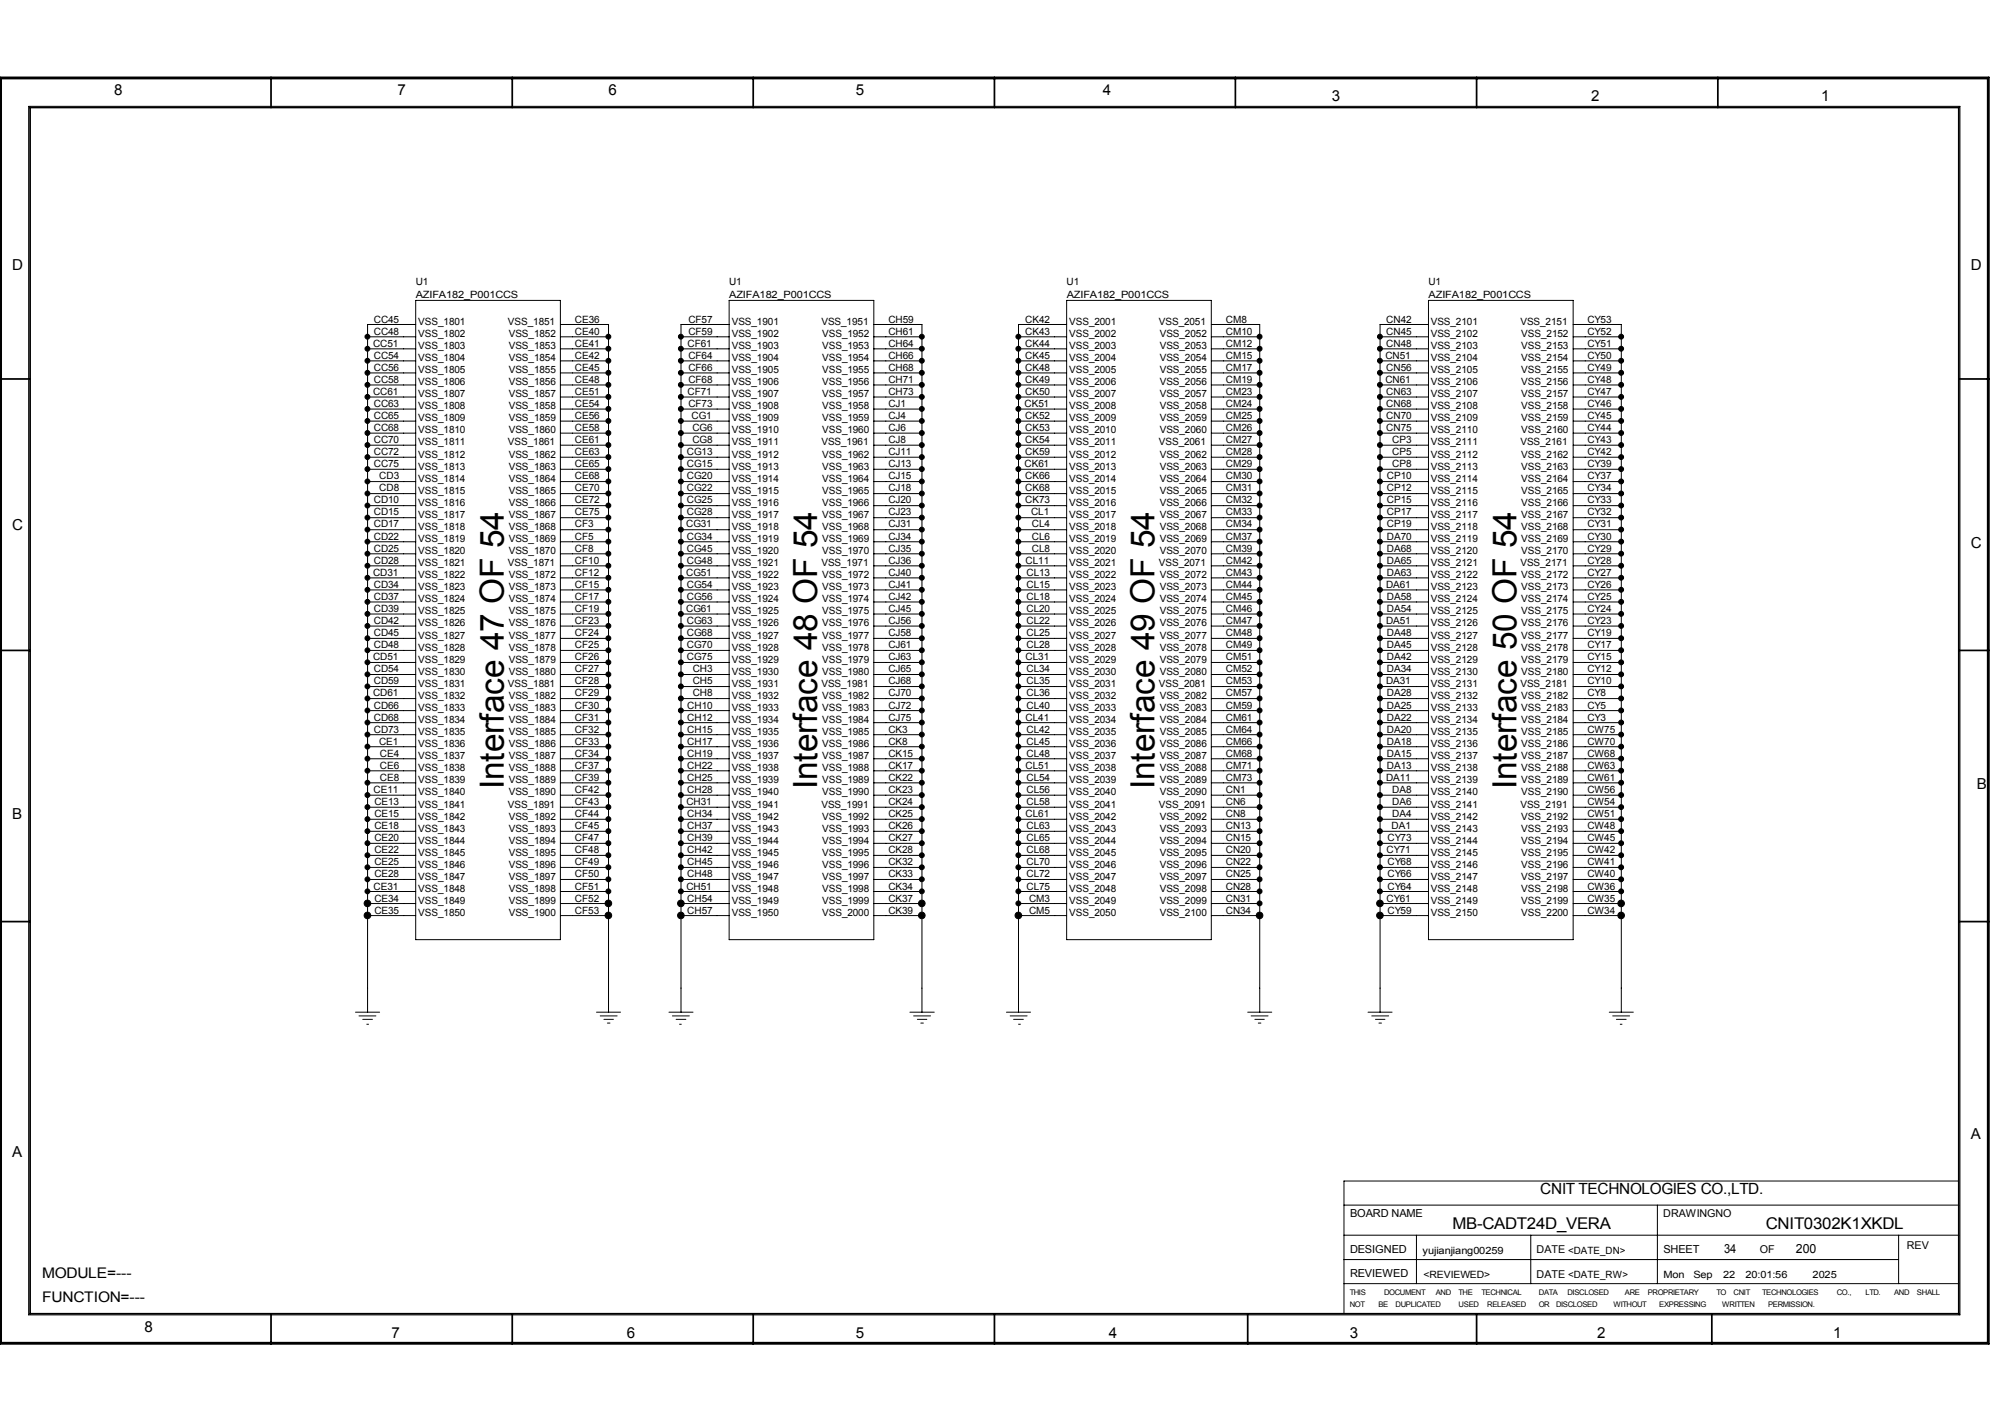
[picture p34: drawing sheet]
<svg xmlns="http://www.w3.org/2000/svg" width="297mm" height="210mm" viewBox="0 0 297 210" stroke-linecap="round" stroke-linejoin="round" font-family="sans-serif">
<defs><g id="words">
<g font-size="4.9">
<text x="74.4" y="116.6" transform="rotate(-90 74.4 116.6)">Interface 47 OF 54</text>
<text x="120.7" y="116.6" transform="rotate(-90 120.7 116.6)">Interface 48 OF 54</text>
<text x="170.6" y="116.6" transform="rotate(-90 170.6 116.6)">Interface 49 OF 54</text>
<text x="224.1" y="116.6" transform="rotate(-90 224.1 116.6)">Interface 50 OF 54</text>
</g>
<g font-size="2.4">
<text x="214.6" y="181.5">MB-CADT24D_VERA</text>
<text x="260.9" y="181.5">CNIT0302K1XKDL</text>
</g>
<text font-size="2.3" x="227.6" y="176.3">CNIT TECHNOLOGIES CO.,LTD.</text>
<g font-size="2.2">
<text x="16.9" y="14.1">8</text>
<text x="58.8" y="14.1">7</text>
<text x="89.9" y="14.1">6</text>
<text x="126.4" y="14.1">5</text>
<text x="163" y="14.1">4</text>
<text x="196.8" y="15">3</text>
<text x="235.1" y="15">2</text>
<text x="269.1" y="15">1</text>
<text x="1.8" y="39.9">D</text>
<text x="291.2" y="39.9">D</text>
<text x="1.8" y="78.2">C</text>
<text x="291.2" y="80.9">C</text>
<text x="292.1" y="116.5">B</text>
<text x="1.8" y="121">B</text>
<text x="1.8" y="170.8">A</text>
<text x="291.2" y="168.2">A</text>
<text x="6.2" y="188.7">MODULE=---</text>
<text x="6.2" y="192.2">FUNCTION=---</text>
<text x="21.3" y="196.6">8</text>
<text x="57.9" y="197.5">7</text>
<text x="92.6" y="197.5">6</text>
<text x="126.4" y="197.5">5</text>
<text x="163.9" y="197.5">4</text>
<text x="199.5" y="197.5">3</text>
<text x="236" y="197.5">2</text>
<text x="270.9" y="197.5">1</text>
</g>
<g font-size="1.9">
<text x="254.7" y="185">34</text>
<text x="265.4" y="185">200</text>
</g>
<g font-size="1.6">
<text x="199.5" y="179.7">BOARD NAME</text>
<text x="245.8" y="179.7">DRAWINGNO</text>
<text x="199.5" y="185.1">DESIGNED</text>
<text x="227.1" y="185.1">DATE &lt;DATE_DN&gt;</text>
<text x="245.8" y="185">SHEET</text>
<text x="260" y="185.1">OF</text>
<text x="281.7" y="184.4">REV</text>
<text x="199.5" y="188.6">REVIEWED</text>
<text x="227.1" y="188.7">DATE &lt;DATE_RW&gt;</text>
</g>
<g font-size="1.5">
<text x="55.2" y="47.6">CC45</text>
<text x="61.4" y="42">U1</text>
<text x="61.4" y="44.1">AZIFA182_P001CCS</text>
<text x="61.8" y="48">VSS_1801</text>
<text x="75.1" y="48">VSS_1851</text>
<text x="85" y="47.6">CE36</text>
<text x="101.7" y="47.6">CF57</text>
<text x="107.7" y="42">U1</text>
<text x="107.7" y="44.1">AZIFA182_P001CCS</text>
<text x="108.1" y="48">VSS_1901</text>
<text x="121.4" y="48">VSS_1951</text>
<text x="131.3" y="47.6">CH59</text>
<text x="151.5" y="47.6">CK42</text>
<text x="157.6" y="42">U1</text>
<text x="157.6" y="44.1">AZIFA182_P001CCS</text>
<text x="158" y="48">VSS_2001</text>
<text x="171.2" y="48">VSS_2051</text>
<text x="181.1" y="47.6">CM8</text>
<text x="204.8" y="47.6">CN42</text>
<text x="211.1" y="42">U1</text>
<text x="211.1" y="44.1">AZIFA182_P001CCS</text>
<text x="211.4" y="48">VSS_2101</text>
<text x="224.7" y="48">VSS_2151</text>
<text x="234.6" y="47.6">CY53</text>
<text x="55.1" y="51.2">CC51</text>
<text x="55.2" y="49.4">CC48</text>
<text x="55.2" y="53">CC54</text>
<text x="61.8" y="53.3">VSS_1804</text>
<text x="61.8" y="51.6">VSS_1803</text>
<text x="61.8" y="49.8">VSS_1802</text>
<text x="75.2" y="53.3">VSS_1854</text>
<text x="75.2" y="51.6">VSS_1853</text>
<text x="75.2" y="49.8">VSS_1852</text>
<text x="85" y="49.4">CE40</text>
<text x="85" y="51.2">CE41</text>
<text x="85" y="53">CE42</text>
<text x="101.6" y="51.2">CF61</text>
<text x="101.7" y="49.4">CF59</text>
<text x="101.7" y="53">CF64</text>
<text x="108.1" y="53.3">VSS_1904</text>
<text x="108.1" y="51.6">VSS_1903</text>
<text x="108.1" y="49.8">VSS_1902</text>
<text x="121.5" y="53.3">VSS_1954</text>
<text x="121.5" y="51.6">VSS_1953</text>
<text x="121.5" y="49.8">VSS_1952</text>
<text x="131.3" y="49.4">CH61</text>
<text x="131.3" y="51.2">CH64</text>
<text x="131.3" y="53">CH66</text>
<text x="151.5" y="49.4">CK43</text>
<text x="151.5" y="51.2">CK44</text>
<text x="151.5" y="53">CK45</text>
<text x="158" y="53.3">VSS_2004</text>
<text x="158" y="51.6">VSS_2003</text>
<text x="158" y="49.8">VSS_2002</text>
<text x="171.4" y="53.3">VSS_2054</text>
<text x="171.4" y="51.6">VSS_2053</text>
<text x="171.4" y="49.8">VSS_2052</text>
<text x="181.1" y="49.4">CM10</text>
<text x="181.1" y="51.2">CM12</text>
<text x="181.1" y="53">CM15</text>
<text x="204.7" y="53">CN51</text>
<text x="204.8" y="49.4">CN45</text>
<text x="204.8" y="51.2">CN48</text>
<text x="211.4" y="53.3">VSS_2104</text>
<text x="211.4" y="51.6">VSS_2103</text>
<text x="211.4" y="49.8">VSS_2102</text>
<text x="224.8" y="53.3">VSS_2154</text>
<text x="224.8" y="51.6">VSS_2153</text>
<text x="224.8" y="49.8">VSS_2152</text>
<text x="234.6" y="49.4">CY52</text>
<text x="234.6" y="51.2">CY51</text>
<text x="234.6" y="53">CY50</text>
<text x="55.1" y="58.3">CC61</text>
<text x="55.2" y="54.7">CC56</text>
<text x="55.2" y="56.5">CC58</text>
<text x="61.8" y="58.7">VSS_1807</text>
<text x="61.8" y="56.9">VSS_1806</text>
<text x="61.8" y="55.1">VSS_1805</text>
<text x="75.2" y="58.7">VSS_1857</text>
<text x="75.2" y="56.9">VSS_1856</text>
<text x="75.2" y="55.1">VSS_1855</text>
<text x="85" y="54.7">CE45</text>
<text x="85" y="56.5">CE48</text>
<text x="85" y="58.3">CE51</text>
<text x="101.6" y="58.3">CF71</text>
<text x="101.7" y="54.7">CF66</text>
<text x="101.7" y="56.5">CF68</text>
<text x="108.1" y="58.7">VSS_1907</text>
<text x="108.1" y="56.9">VSS_1906</text>
<text x="108.1" y="55.1">VSS_1905</text>
<text x="121.5" y="58.7">VSS_1957</text>
<text x="121.5" y="56.9">VSS_1956</text>
<text x="121.5" y="55.1">VSS_1955</text>
<text x="131.3" y="54.7">CH68</text>
<text x="131.3" y="56.5">CH71</text>
<text x="131.3" y="58.3">CH73</text>
<text x="151.5" y="54.7">CK48</text>
<text x="151.5" y="56.5">CK49</text>
<text x="151.5" y="58.3">CK50</text>
<text x="158" y="58.7">VSS_2007</text>
<text x="158" y="56.9">VSS_2006</text>
<text x="158" y="55.1">VSS_2005</text>
<text x="171.4" y="58.7">VSS_2057</text>
<text x="171.4" y="56.9">VSS_2056</text>
<text x="171.4" y="55.1">VSS_2055</text>
<text x="181.1" y="54.7">CM17</text>
<text x="181.1" y="56.5">CM19</text>
<text x="181.1" y="58.3">CM23</text>
<text x="204.7" y="56.5">CN61</text>
<text x="204.8" y="54.7">CN56</text>
<text x="204.8" y="58.3">CN63</text>
<text x="211.4" y="58.7">VSS_2107</text>
<text x="211.4" y="56.9">VSS_2106</text>
<text x="211.4" y="55.1">VSS_2105</text>
<text x="224.8" y="58.7">VSS_2157</text>
<text x="224.8" y="56.9">VSS_2156</text>
<text x="224.8" y="55.1">VSS_2155</text>
<text x="234.6" y="54.7">CY49</text>
<text x="234.6" y="56.5">CY48</text>
<text x="234.6" y="58.3">CY47</text>
<text x="55.2" y="60.1">CC63</text>
<text x="55.2" y="61.9">CC65</text>
<text x="55.2" y="63.7">CC68</text>
<text x="55.2" y="65.5">CC70</text>
<text x="61.8" y="65.8">VSS_1811</text>
<text x="61.8" y="64">VSS_1810</text>
<text x="61.8" y="62.2">VSS_1809</text>
<text x="61.8" y="60.5">VSS_1808</text>
<text x="75.1" y="65.8">VSS_1861</text>
<text x="75.2" y="64">VSS_1860</text>
<text x="75.2" y="62.2">VSS_1859</text>
<text x="75.2" y="60.5">VSS_1858</text>
<text x="85" y="60.1">CE54</text>
<text x="85" y="61.9">CE56</text>
<text x="85" y="63.7">CE58</text>
<text x="85" y="65.5">CE61</text>
<text x="101.7" y="60.1">CF73</text>
<text x="102.2" y="61.9">CG1</text>
<text x="102.3" y="63.7">CG6</text>
<text x="102.3" y="65.5">CG8</text>
<text x="108.1" y="65.8">VSS_1911</text>
<text x="108.1" y="64">VSS_1910</text>
<text x="108.1" y="62.2">VSS_1909</text>
<text x="108.1" y="60.5">VSS_1908</text>
<text x="121.4" y="65.8">VSS_1961</text>
<text x="121.5" y="64">VSS_1960</text>
<text x="121.5" y="62.2">VSS_1959</text>
<text x="121.5" y="60.5">VSS_1958</text>
<text x="131.3" y="60.1">CJ1</text>
<text x="131.3" y="61.9">CJ4</text>
<text x="131.3" y="63.7">CJ6</text>
<text x="131.3" y="65.5">CJ8</text>
<text x="151.4" y="60.1">CK51</text>
<text x="151.5" y="61.9">CK52</text>
<text x="151.5" y="63.7">CK53</text>
<text x="151.5" y="65.5">CK54</text>
<text x="158" y="65.8">VSS_2011</text>
<text x="158" y="64">VSS_2010</text>
<text x="158" y="62.2">VSS_2009</text>
<text x="158" y="60.5">VSS_2008</text>
<text x="171.2" y="65.8">VSS_2061</text>
<text x="171.4" y="64">VSS_2060</text>
<text x="171.4" y="62.2">VSS_2059</text>
<text x="171.4" y="60.5">VSS_2058</text>
<text x="181.1" y="60.1">CM24</text>
<text x="181.1" y="61.9">CM25</text>
<text x="181.1" y="63.7">CM26</text>
<text x="181.1" y="65.5">CM27</text>
<text x="204.8" y="60.1">CN68</text>
<text x="204.8" y="61.9">CN70</text>
<text x="204.8" y="63.7">CN75</text>
<text x="205.7" y="65.5">CP3</text>
<text x="211.4" y="65.8">VSS_2111</text>
<text x="211.4" y="64">VSS_2110</text>
<text x="211.4" y="62.2">VSS_2109</text>
<text x="211.4" y="60.5">VSS_2108</text>
<text x="224.7" y="65.8">VSS_2161</text>
<text x="224.8" y="64">VSS_2160</text>
<text x="224.8" y="62.2">VSS_2159</text>
<text x="224.8" y="60.5">VSS_2158</text>
<text x="234.6" y="60.1">CY46</text>
<text x="234.6" y="61.9">CY45</text>
<text x="234.6" y="63.7">CY44</text>
<text x="234.6" y="65.5">CY43</text>
<text x="55.2" y="67.2">CC72</text>
<text x="55.2" y="69">CC75</text>
<text x="56" y="70.8">CD3</text>
<text x="61.8" y="71.2">VSS_1814</text>
<text x="61.8" y="69.3">VSS_1813</text>
<text x="61.8" y="67.6">VSS_1812</text>
<text x="75.2" y="71.2">VSS_1864</text>
<text x="75.2" y="69.3">VSS_1863</text>
<text x="75.2" y="67.6">VSS_1862</text>
<text x="85" y="67.2">CE63</text>
<text x="85" y="69">CE65</text>
<text x="85" y="70.8">CE68</text>
<text x="101.5" y="67.2">CG13</text>
<text x="101.5" y="69">CG15</text>
<text x="101.5" y="70.8">CG20</text>
<text x="108.1" y="71.2">VSS_1914</text>
<text x="108.1" y="69.3">VSS_1913</text>
<text x="108.1" y="67.6">VSS_1912</text>
<text x="121.5" y="71.2">VSS_1964</text>
<text x="121.5" y="69.3">VSS_1963</text>
<text x="121.5" y="67.6">VSS_1962</text>
<text x="131.3" y="67.2">CJ11</text>
<text x="131.3" y="69">CJ13</text>
<text x="131.3" y="70.8">CJ15</text>
<text x="151.4" y="69">CK61</text>
<text x="151.5" y="67.2">CK59</text>
<text x="151.5" y="70.8">CK66</text>
<text x="158" y="71.2">VSS_2014</text>
<text x="158" y="69.3">VSS_2013</text>
<text x="158" y="67.6">VSS_2012</text>
<text x="171.4" y="71.2">VSS_2064</text>
<text x="171.4" y="69.3">VSS_2063</text>
<text x="171.4" y="67.6">VSS_2062</text>
<text x="181.1" y="67.2">CM28</text>
<text x="181.1" y="69">CM29</text>
<text x="181.1" y="70.8">CM30</text>
<text x="204.9" y="70.8">CP10</text>
<text x="205.7" y="67.2">CP5</text>
<text x="205.7" y="69">CP8</text>
<text x="211.4" y="71.2">VSS_2114</text>
<text x="211.4" y="69.3">VSS_2113</text>
<text x="211.4" y="67.6">VSS_2112</text>
<text x="224.8" y="71.2">VSS_2164</text>
<text x="224.8" y="69.3">VSS_2163</text>
<text x="224.8" y="67.6">VSS_2162</text>
<text x="234.6" y="67.2">CY42</text>
<text x="234.6" y="69">CY39</text>
<text x="234.6" y="70.8">CY37</text>
<text x="55.2" y="74.3">CD10</text>
<text x="55.2" y="76.1">CD15</text>
<text x="55.2" y="77.9">CD17</text>
<text x="56" y="72.6">CD8</text>
<text x="61.8" y="76.5">VSS_1817</text>
<text x="61.8" y="74.7">VSS_1816</text>
<text x="61.8" y="72.9">VSS_1815</text>
<text x="75.2" y="76.5">VSS_1867</text>
<text x="75.2" y="74.7">VSS_1866</text>
<text x="75.2" y="72.9">VSS_1865</text>
<text x="85" y="72.6">CE70</text>
<text x="85" y="74.3">CE72</text>
<text x="85" y="76.1">CE75</text>
<text x="85" y="77.9">CF3</text>
<text x="101.4" y="77.9">CG31</text>
<text x="101.5" y="72.6">CG22</text>
<text x="101.5" y="74.3">CG25</text>
<text x="101.5" y="76.1">CG28</text>
<text x="108.1" y="76.5">VSS_1917</text>
<text x="108.1" y="74.7">VSS_1916</text>
<text x="108.1" y="72.9">VSS_1915</text>
<text x="121.5" y="76.5">VSS_1967</text>
<text x="121.5" y="74.7">VSS_1966</text>
<text x="121.5" y="72.9">VSS_1965</text>
<text x="131.3" y="72.6">CJ18</text>
<text x="131.3" y="74.3">CJ20</text>
<text x="131.3" y="76.1">CJ23</text>
<text x="131.3" y="77.9">CJ31</text>
<text x="151.5" y="72.6">CK68</text>
<text x="151.5" y="74.3">CK73</text>
<text x="152.4" y="76.1">CL1</text>
<text x="152.5" y="77.9">CL4</text>
<text x="158" y="76.5">VSS_2017</text>
<text x="158" y="74.7">VSS_2016</text>
<text x="158" y="72.9">VSS_2015</text>
<text x="171.4" y="76.5">VSS_2067</text>
<text x="171.4" y="74.7">VSS_2066</text>
<text x="171.4" y="72.9">VSS_2065</text>
<text x="181.1" y="72.6">CM31</text>
<text x="181.1" y="74.3">CM32</text>
<text x="181.1" y="76.1">CM33</text>
<text x="181.1" y="77.9">CM34</text>
<text x="204.9" y="72.6">CP12</text>
<text x="204.9" y="74.3">CP15</text>
<text x="204.9" y="76.1">CP17</text>
<text x="204.9" y="77.9">CP19</text>
<text x="211.4" y="76.5">VSS_2117</text>
<text x="211.4" y="74.7">VSS_2116</text>
<text x="211.4" y="72.9">VSS_2115</text>
<text x="224.8" y="76.5">VSS_2167</text>
<text x="224.8" y="74.7">VSS_2166</text>
<text x="224.8" y="72.9">VSS_2165</text>
<text x="234.6" y="72.6">CY34</text>
<text x="234.6" y="74.3">CY33</text>
<text x="234.6" y="76.1">CY32</text>
<text x="234.6" y="77.9">CY31</text>
<text x="55.2" y="79.7">CD22</text>
<text x="55.2" y="81.5">CD25</text>
<text x="55.2" y="83.3">CD28</text>
<text x="61.8" y="83.6">VSS_1821</text>
<text x="61.8" y="81.8">VSS_1820</text>
<text x="61.8" y="80.1">VSS_1819</text>
<text x="61.8" y="78.3">VSS_1818</text>
<text x="75.1" y="83.6">VSS_1871</text>
<text x="75.2" y="81.8">VSS_1870</text>
<text x="75.2" y="80.1">VSS_1869</text>
<text x="75.2" y="78.3">VSS_1868</text>
<text x="85" y="79.7">CF5</text>
<text x="85" y="81.5">CF8</text>
<text x="85" y="83.3">CF10</text>
<text x="101.5" y="79.7">CG34</text>
<text x="101.5" y="81.5">CG45</text>
<text x="101.5" y="83.3">CG48</text>
<text x="108.1" y="83.6">VSS_1921</text>
<text x="108.1" y="81.8">VSS_1920</text>
<text x="108.1" y="80.1">VSS_1919</text>
<text x="108.1" y="78.3">VSS_1918</text>
<text x="121.4" y="83.6">VSS_1971</text>
<text x="121.5" y="81.8">VSS_1970</text>
<text x="121.5" y="80.1">VSS_1969</text>
<text x="121.5" y="78.3">VSS_1968</text>
<text x="131.3" y="79.7">CJ34</text>
<text x="131.3" y="81.5">CJ35</text>
<text x="131.3" y="83.3">CJ36</text>
<text x="151.5" y="83.3">CL11</text>
<text x="152.5" y="79.7">CL6</text>
<text x="152.5" y="81.5">CL8</text>
<text x="158" y="83.6">VSS_2021</text>
<text x="158" y="81.8">VSS_2020</text>
<text x="158" y="80.1">VSS_2019</text>
<text x="158" y="78.3">VSS_2018</text>
<text x="171.2" y="83.6">VSS_2071</text>
<text x="171.4" y="81.8">VSS_2070</text>
<text x="171.4" y="80.1">VSS_2069</text>
<text x="171.4" y="78.3">VSS_2068</text>
<text x="181.1" y="79.7">CM37</text>
<text x="181.1" y="81.5">CM39</text>
<text x="181.1" y="83.3">CM42</text>
<text x="204.9" y="79.7">DA70</text>
<text x="204.9" y="81.5">DA68</text>
<text x="204.9" y="83.3">DA65</text>
<text x="211.4" y="83.6">VSS_2121</text>
<text x="211.4" y="81.8">VSS_2120</text>
<text x="211.4" y="80.1">VSS_2119</text>
<text x="211.4" y="78.3">VSS_2118</text>
<text x="224.7" y="83.6">VSS_2171</text>
<text x="224.8" y="81.8">VSS_2170</text>
<text x="224.8" y="80.1">VSS_2169</text>
<text x="224.8" y="78.3">VSS_2168</text>
<text x="234.6" y="79.7">CY30</text>
<text x="234.6" y="81.5">CY29</text>
<text x="234.6" y="83.3">CY28</text>
<text x="55.1" y="85.1">CD31</text>
<text x="55.2" y="86.8">CD34</text>
<text x="55.2" y="88.6">CD37</text>
<text x="61.8" y="88.9">VSS_1824</text>
<text x="61.8" y="87.2">VSS_1823</text>
<text x="61.8" y="85.4">VSS_1822</text>
<text x="75.2" y="88.9">VSS_1874</text>
<text x="75.2" y="87.2">VSS_1873</text>
<text x="75.2" y="85.4">VSS_1872</text>
<text x="85" y="85.1">CF12</text>
<text x="85" y="86.8">CF15</text>
<text x="85" y="88.6">CF17</text>
<text x="101.4" y="85.1">CG51</text>
<text x="101.5" y="86.8">CG54</text>
<text x="101.5" y="88.6">CG56</text>
<text x="108.1" y="88.9">VSS_1924</text>
<text x="108.1" y="87.2">VSS_1923</text>
<text x="108.1" y="85.4">VSS_1922</text>
<text x="121.5" y="88.9">VSS_1974</text>
<text x="121.5" y="87.2">VSS_1973</text>
<text x="121.5" y="85.4">VSS_1972</text>
<text x="131.3" y="85.1">CJ40</text>
<text x="131.3" y="86.8">CJ41</text>
<text x="131.3" y="88.6">CJ42</text>
<text x="151.7" y="85.1">CL13</text>
<text x="151.7" y="86.8">CL15</text>
<text x="151.7" y="88.6">CL18</text>
<text x="158" y="88.9">VSS_2024</text>
<text x="158" y="87.2">VSS_2023</text>
<text x="158" y="85.4">VSS_2022</text>
<text x="171.4" y="88.9">VSS_2074</text>
<text x="171.4" y="87.2">VSS_2073</text>
<text x="171.4" y="85.4">VSS_2072</text>
<text x="181.1" y="85.1">CM43</text>
<text x="181.1" y="86.8">CM44</text>
<text x="181.1" y="88.6">CM45</text>
<text x="204.8" y="86.8">DA61</text>
<text x="204.9" y="85.1">DA63</text>
<text x="204.9" y="88.6">DA58</text>
<text x="211.4" y="88.9">VSS_2124</text>
<text x="211.4" y="87.2">VSS_2123</text>
<text x="211.4" y="85.4">VSS_2122</text>
<text x="224.8" y="88.9">VSS_2174</text>
<text x="224.8" y="87.2">VSS_2173</text>
<text x="224.8" y="85.4">VSS_2172</text>
<text x="234.6" y="85.1">CY27</text>
<text x="234.6" y="86.8">CY26</text>
<text x="234.6" y="88.6">CY25</text>
<text x="55.2" y="90.4">CD39</text>
<text x="55.2" y="92.2">CD42</text>
<text x="55.2" y="93.9">CD45</text>
<text x="55.2" y="95.7">CD48</text>
<text x="61.8" y="94.3">VSS_1827</text>
<text x="61.8" y="92.5">VSS_1826</text>
<text x="61.8" y="90.7">VSS_1825</text>
<text x="75.2" y="94.3">VSS_1877</text>
<text x="75.2" y="92.5">VSS_1876</text>
<text x="75.2" y="90.7">VSS_1875</text>
<text x="85" y="90.4">CF19</text>
<text x="85" y="92.2">CF23</text>
<text x="85" y="93.9">CF24</text>
<text x="85" y="95.7">CF25</text>
<text x="101.4" y="90.4">CG61</text>
<text x="101.5" y="92.2">CG63</text>
<text x="101.5" y="93.9">CG68</text>
<text x="101.5" y="95.7">CG70</text>
<text x="108.1" y="94.3">VSS_1927</text>
<text x="108.1" y="92.5">VSS_1926</text>
<text x="108.1" y="90.7">VSS_1925</text>
<text x="121.5" y="94.3">VSS_1977</text>
<text x="121.5" y="92.5">VSS_1976</text>
<text x="121.5" y="90.7">VSS_1975</text>
<text x="131.3" y="90.4">CJ45</text>
<text x="131.3" y="92.2">CJ56</text>
<text x="131.3" y="93.9">CJ58</text>
<text x="131.3" y="95.7">CJ61</text>
<text x="151.7" y="90.4">CL20</text>
<text x="151.7" y="92.2">CL22</text>
<text x="151.7" y="93.9">CL25</text>
<text x="151.7" y="95.7">CL28</text>
<text x="158" y="94.3">VSS_2027</text>
<text x="158" y="92.5">VSS_2026</text>
<text x="158" y="90.7">VSS_2025</text>
<text x="171.4" y="94.3">VSS_2077</text>
<text x="171.4" y="92.5">VSS_2076</text>
<text x="171.4" y="90.7">VSS_2075</text>
<text x="181.1" y="90.4">CM46</text>
<text x="181.1" y="92.2">CM47</text>
<text x="181.1" y="93.9">CM48</text>
<text x="181.1" y="95.7">CM49</text>
<text x="204.8" y="92.2">DA51</text>
<text x="204.9" y="90.4">DA54</text>
<text x="204.9" y="93.9">DA48</text>
<text x="204.9" y="95.7">DA45</text>
<text x="211.4" y="94.3">VSS_2127</text>
<text x="211.4" y="92.5">VSS_2126</text>
<text x="211.4" y="90.7">VSS_2125</text>
<text x="224.8" y="94.3">VSS_2177</text>
<text x="224.8" y="92.5">VSS_2176</text>
<text x="224.8" y="90.7">VSS_2175</text>
<text x="234.6" y="90.4">CY24</text>
<text x="234.6" y="92.2">CY23</text>
<text x="234.6" y="93.9">CY19</text>
<text x="234.6" y="95.7">CY17</text>
<text x="55.1" y="97.5">CD51</text>
<text x="55.2" y="99.3">CD54</text>
<text x="55.2" y="101.1">CD59</text>
<text x="61.8" y="101.4">VSS_1831</text>
<text x="61.8" y="99.7">VSS_1830</text>
<text x="61.8" y="97.9">VSS_1829</text>
<text x="61.8" y="96.1">VSS_1828</text>
<text x="75.1" y="101.4">VSS_1881</text>
<text x="75.2" y="99.7">VSS_1880</text>
<text x="75.2" y="97.9">VSS_1879</text>
<text x="75.2" y="96.1">VSS_1878</text>
<text x="85" y="97.5">CF26</text>
<text x="85" y="99.3">CF27</text>
<text x="85" y="101.1">CF28</text>
<text x="101.5" y="97.5">CG75</text>
<text x="102.4" y="99.3">CH3</text>
<text x="102.4" y="101.1">CH5</text>
<text x="108.1" y="101.4">VSS_1931</text>
<text x="108.1" y="99.7">VSS_1930</text>
<text x="108.1" y="97.9">VSS_1929</text>
<text x="108.1" y="96.1">VSS_1928</text>
<text x="121.4" y="101.4">VSS_1981</text>
<text x="121.5" y="99.7">VSS_1980</text>
<text x="121.5" y="97.9">VSS_1979</text>
<text x="121.5" y="96.1">VSS_1978</text>
<text x="131.3" y="97.5">CJ63</text>
<text x="131.3" y="99.3">CJ65</text>
<text x="131.3" y="101.1">CJ68</text>
<text x="151.5" y="97.5">CL31</text>
<text x="151.7" y="99.3">CL34</text>
<text x="151.7" y="101.1">CL35</text>
<text x="158" y="101.4">VSS_2031</text>
<text x="158" y="99.7">VSS_2030</text>
<text x="158" y="97.9">VSS_2029</text>
<text x="158" y="96.1">VSS_2028</text>
<text x="171.2" y="101.4">VSS_2081</text>
<text x="171.4" y="99.7">VSS_2080</text>
<text x="171.4" y="97.9">VSS_2079</text>
<text x="171.4" y="96.1">VSS_2078</text>
<text x="181.1" y="97.5">CM51</text>
<text x="181.1" y="99.3">CM52</text>
<text x="181.1" y="101.1">CM53</text>
<text x="204.8" y="101.1">DA31</text>
<text x="204.9" y="97.5">DA42</text>
<text x="204.9" y="99.3">DA34</text>
<text x="211.4" y="101.4">VSS_2131</text>
<text x="211.4" y="99.7">VSS_2130</text>
<text x="211.4" y="97.9">VSS_2129</text>
<text x="211.4" y="96.1">VSS_2128</text>
<text x="224.7" y="101.4">VSS_2181</text>
<text x="224.8" y="99.7">VSS_2180</text>
<text x="224.8" y="97.9">VSS_2179</text>
<text x="224.8" y="96.1">VSS_2178</text>
<text x="234.6" y="97.5">CY15</text>
<text x="234.6" y="99.3">CY12</text>
<text x="234.6" y="101.1">CY10</text>
<text x="55.1" y="102.8">CD61</text>
<text x="55.2" y="104.7">CD66</text>
<text x="55.2" y="106.4">CD68</text>
<text x="61.8" y="106.8">VSS_1834</text>
<text x="61.8" y="105">VSS_1833</text>
<text x="61.8" y="103.2">VSS_1832</text>
<text x="75.2" y="106.8">VSS_1884</text>
<text x="75.2" y="105">VSS_1883</text>
<text x="75.2" y="103.2">VSS_1882</text>
<text x="85" y="102.8">CF29</text>
<text x="85" y="104.7">CF30</text>
<text x="85" y="106.4">CF31</text>
<text x="101.6" y="104.7">CH10</text>
<text x="101.6" y="106.4">CH12</text>
<text x="102.4" y="102.8">CH8</text>
<text x="108.1" y="106.8">VSS_1934</text>
<text x="108.1" y="105">VSS_1933</text>
<text x="108.1" y="103.2">VSS_1932</text>
<text x="121.5" y="106.8">VSS_1984</text>
<text x="121.5" y="105">VSS_1983</text>
<text x="121.5" y="103.2">VSS_1982</text>
<text x="131.3" y="102.8">CJ70</text>
<text x="131.3" y="104.7">CJ72</text>
<text x="131.3" y="106.4">CJ75</text>
<text x="151.5" y="106.4">CL41</text>
<text x="151.7" y="102.8">CL36</text>
<text x="151.7" y="104.7">CL40</text>
<text x="158" y="106.8">VSS_2034</text>
<text x="158" y="105">VSS_2033</text>
<text x="158" y="103.2">VSS_2032</text>
<text x="171.4" y="106.8">VSS_2084</text>
<text x="171.4" y="105">VSS_2083</text>
<text x="171.4" y="103.2">VSS_2082</text>
<text x="181.1" y="102.8">CM57</text>
<text x="181.1" y="104.7">CM59</text>
<text x="181.1" y="106.4">CM61</text>
<text x="204.9" y="102.8">DA28</text>
<text x="204.9" y="104.7">DA25</text>
<text x="204.9" y="106.4">DA22</text>
<text x="211.4" y="106.8">VSS_2134</text>
<text x="211.4" y="105">VSS_2133</text>
<text x="211.4" y="103.2">VSS_2132</text>
<text x="224.8" y="106.8">VSS_2184</text>
<text x="224.8" y="105">VSS_2183</text>
<text x="224.8" y="103.2">VSS_2182</text>
<text x="234.6" y="102.8">CY8</text>
<text x="234.6" y="104.7">CY5</text>
<text x="234.6" y="106.4">CY3</text>
<text x="55.2" y="108.2">CD73</text>
<text x="56" y="110">CE1</text>
<text x="56.1" y="111.8">CE4</text>
<text x="56.1" y="113.5">CE6</text>
<text x="61.8" y="113.9">VSS_1838</text>
<text x="61.8" y="112.1">VSS_1837</text>
<text x="61.8" y="110.3">VSS_1836</text>
<text x="61.8" y="108.5">VSS_1835</text>
<text x="75.2" y="113.9">VSS_1888</text>
<text x="75.2" y="112.1">VSS_1887</text>
<text x="75.2" y="110.3">VSS_1886</text>
<text x="75.2" y="108.5">VSS_1885</text>
<text x="85" y="108.2">CF32</text>
<text x="85" y="110">CF33</text>
<text x="85" y="111.8">CF34</text>
<text x="85" y="113.5">CF37</text>
<text x="101.6" y="108.2">CH15</text>
<text x="101.6" y="110">CH17</text>
<text x="101.6" y="111.8">CH19</text>
<text x="101.6" y="113.5">CH22</text>
<text x="108.1" y="113.9">VSS_1938</text>
<text x="108.1" y="112.1">VSS_1937</text>
<text x="108.1" y="110.3">VSS_1936</text>
<text x="108.1" y="108.5">VSS_1935</text>
<text x="121.5" y="113.9">VSS_1988</text>
<text x="121.5" y="112.1">VSS_1987</text>
<text x="121.5" y="110.3">VSS_1986</text>
<text x="121.5" y="108.5">VSS_1985</text>
<text x="131.3" y="108.2">CK3</text>
<text x="131.3" y="110">CK8</text>
<text x="131.3" y="111.8">CK15</text>
<text x="131.3" y="113.5">CK17</text>
<text x="151.5" y="113.5">CL51</text>
<text x="151.7" y="108.2">CL42</text>
<text x="151.7" y="110">CL45</text>
<text x="151.7" y="111.8">CL48</text>
<text x="158" y="113.9">VSS_2038</text>
<text x="158" y="112.1">VSS_2037</text>
<text x="158" y="110.3">VSS_2036</text>
<text x="158" y="108.5">VSS_2035</text>
<text x="171.4" y="113.9">VSS_2088</text>
<text x="171.4" y="112.1">VSS_2087</text>
<text x="171.4" y="110.3">VSS_2086</text>
<text x="171.4" y="108.5">VSS_2085</text>
<text x="181.1" y="108.2">CM64</text>
<text x="181.1" y="110">CM66</text>
<text x="181.1" y="111.8">CM68</text>
<text x="181.1" y="113.5">CM71</text>
<text x="204.9" y="108.2">DA20</text>
<text x="204.9" y="110">DA18</text>
<text x="204.9" y="111.8">DA15</text>
<text x="204.9" y="113.5">DA13</text>
<text x="211.4" y="113.9">VSS_2138</text>
<text x="211.4" y="112.1">VSS_2137</text>
<text x="211.4" y="110.3">VSS_2136</text>
<text x="211.4" y="108.5">VSS_2135</text>
<text x="224.8" y="113.9">VSS_2188</text>
<text x="224.8" y="112.1">VSS_2187</text>
<text x="224.8" y="110.3">VSS_2186</text>
<text x="224.8" y="108.5">VSS_2185</text>
<text x="234.6" y="108.2">CW75</text>
<text x="234.6" y="110">CW70</text>
<text x="234.6" y="111.8">CW68</text>
<text x="234.6" y="113.5">CW63</text>
<text x="55.2" y="117.1">CE11</text>
<text x="55.3" y="118.9">CE13</text>
<text x="56.1" y="115.3">CE8</text>
<text x="61.8" y="119.3">VSS_1841</text>
<text x="61.8" y="117.5">VSS_1840</text>
<text x="61.8" y="115.7">VSS_1839</text>
<text x="75.1" y="119.3">VSS_1891</text>
<text x="75.2" y="117.5">VSS_1890</text>
<text x="75.2" y="115.7">VSS_1889</text>
<text x="85" y="115.3">CF39</text>
<text x="85" y="117.1">CF42</text>
<text x="85" y="118.9">CF43</text>
<text x="101.4" y="118.9">CH31</text>
<text x="101.6" y="115.3">CH25</text>
<text x="101.6" y="117.1">CH28</text>
<text x="108.1" y="119.3">VSS_1941</text>
<text x="108.1" y="117.5">VSS_1940</text>
<text x="108.1" y="115.7">VSS_1939</text>
<text x="121.4" y="119.3">VSS_1991</text>
<text x="121.5" y="117.5">VSS_1990</text>
<text x="121.5" y="115.7">VSS_1989</text>
<text x="131.3" y="115.3">CK22</text>
<text x="131.3" y="117.1">CK23</text>
<text x="131.3" y="118.9">CK24</text>
<text x="151.7" y="115.3">CL54</text>
<text x="151.7" y="117.1">CL56</text>
<text x="151.7" y="118.9">CL58</text>
<text x="158" y="119.3">VSS_2041</text>
<text x="158" y="117.5">VSS_2040</text>
<text x="158" y="115.7">VSS_2039</text>
<text x="171.2" y="119.3">VSS_2091</text>
<text x="171.4" y="117.5">VSS_2090</text>
<text x="171.4" y="115.7">VSS_2089</text>
<text x="181.1" y="115.3">CM73</text>
<text x="181.1" y="117.1">CN1</text>
<text x="181.1" y="118.9">CN6</text>
<text x="204.8" y="115.3">DA11</text>
<text x="205.7" y="117.1">DA8</text>
<text x="205.7" y="118.9">DA6</text>
<text x="211.4" y="119.3">VSS_2141</text>
<text x="211.4" y="117.5">VSS_2140</text>
<text x="211.4" y="115.7">VSS_2139</text>
<text x="224.7" y="119.3">VSS_2191</text>
<text x="224.8" y="117.5">VSS_2190</text>
<text x="224.8" y="115.7">VSS_2189</text>
<text x="234.6" y="115.3">CW61</text>
<text x="234.6" y="117.1">CW56</text>
<text x="234.6" y="118.9">CW54</text>
<text x="55.3" y="120.7">CE15</text>
<text x="55.3" y="122.4">CE18</text>
<text x="55.3" y="124.2">CE20</text>
<text x="55.3" y="126">CE22</text>
<text x="61.8" y="124.6">VSS_1844</text>
<text x="61.8" y="122.8">VSS_1843</text>
<text x="61.8" y="121">VSS_1842</text>
<text x="75.2" y="124.6">VSS_1894</text>
<text x="75.2" y="122.8">VSS_1893</text>
<text x="75.2" y="121">VSS_1892</text>
<text x="85" y="120.7">CF44</text>
<text x="85" y="122.4">CF45</text>
<text x="85" y="124.2">CF47</text>
<text x="85" y="126">CF48</text>
<text x="101.6" y="120.7">CH34</text>
<text x="101.6" y="122.4">CH37</text>
<text x="101.6" y="124.2">CH39</text>
<text x="101.6" y="126">CH42</text>
<text x="108.1" y="124.6">VSS_1944</text>
<text x="108.1" y="122.8">VSS_1943</text>
<text x="108.1" y="121">VSS_1942</text>
<text x="121.5" y="124.6">VSS_1994</text>
<text x="121.5" y="122.8">VSS_1993</text>
<text x="121.5" y="121">VSS_1992</text>
<text x="131.3" y="120.7">CK25</text>
<text x="131.3" y="122.4">CK26</text>
<text x="131.3" y="124.2">CK27</text>
<text x="131.3" y="126">CK28</text>
<text x="151.5" y="120.7">CL61</text>
<text x="151.7" y="122.4">CL63</text>
<text x="151.7" y="124.2">CL65</text>
<text x="151.7" y="126">CL68</text>
<text x="158" y="124.6">VSS_2044</text>
<text x="158" y="122.8">VSS_2043</text>
<text x="158" y="121">VSS_2042</text>
<text x="171.4" y="124.6">VSS_2094</text>
<text x="171.4" y="122.8">VSS_2093</text>
<text x="171.4" y="121">VSS_2092</text>
<text x="181.1" y="120.7">CN8</text>
<text x="181.1" y="122.4">CN13</text>
<text x="181.1" y="124.2">CN15</text>
<text x="181.1" y="126">CN20</text>
<text x="204.9" y="126">CY71</text>
<text x="205" y="124.2">CY73</text>
<text x="205.6" y="122.4">DA1</text>
<text x="205.7" y="120.7">DA4</text>
<text x="211.4" y="124.6">VSS_2144</text>
<text x="211.4" y="122.8">VSS_2143</text>
<text x="211.4" y="121">VSS_2142</text>
<text x="224.8" y="124.6">VSS_2194</text>
<text x="224.8" y="122.8">VSS_2193</text>
<text x="224.8" y="121">VSS_2192</text>
<text x="234.6" y="120.7">CW51</text>
<text x="234.6" y="122.4">CW48</text>
<text x="234.6" y="124.2">CW45</text>
<text x="234.6" y="126">CW42</text>
<text x="55.2" y="131.4">CE31</text>
<text x="55.3" y="127.8">CE25</text>
<text x="55.3" y="129.6">CE28</text>
<text x="61.8" y="131.7">VSS_1848</text>
<text x="61.8" y="129.9">VSS_1847</text>
<text x="61.8" y="128.1">VSS_1846</text>
<text x="61.8" y="126.4">VSS_1845</text>
<text x="75.2" y="131.7">VSS_1898</text>
<text x="75.2" y="129.9">VSS_1897</text>
<text x="75.2" y="128.1">VSS_1896</text>
<text x="75.2" y="126.4">VSS_1895</text>
<text x="85" y="127.8">CF49</text>
<text x="85" y="129.6">CF50</text>
<text x="85" y="131.4">CF51</text>
<text x="101.4" y="131.4">CH51</text>
<text x="101.6" y="127.8">CH45</text>
<text x="101.6" y="129.6">CH48</text>
<text x="108.1" y="131.7">VSS_1948</text>
<text x="108.1" y="129.9">VSS_1947</text>
<text x="108.1" y="128.1">VSS_1946</text>
<text x="108.1" y="126.4">VSS_1945</text>
<text x="121.5" y="131.7">VSS_1998</text>
<text x="121.5" y="129.9">VSS_1997</text>
<text x="121.5" y="128.1">VSS_1996</text>
<text x="121.5" y="126.4">VSS_1995</text>
<text x="131.3" y="127.8">CK32</text>
<text x="131.3" y="129.6">CK33</text>
<text x="131.3" y="131.4">CK34</text>
<text x="151.7" y="127.8">CL70</text>
<text x="151.7" y="129.6">CL72</text>
<text x="151.7" y="131.4">CL75</text>
<text x="158" y="131.7">VSS_2048</text>
<text x="158" y="129.9">VSS_2047</text>
<text x="158" y="128.1">VSS_2046</text>
<text x="158" y="126.4">VSS_2045</text>
<text x="171.4" y="131.7">VSS_2098</text>
<text x="171.4" y="129.9">VSS_2097</text>
<text x="171.4" y="128.1">VSS_2096</text>
<text x="171.4" y="126.4">VSS_2095</text>
<text x="181.1" y="127.8">CN22</text>
<text x="181.1" y="129.6">CN25</text>
<text x="181.1" y="131.4">CN28</text>
<text x="205" y="127.8">CY68</text>
<text x="205" y="129.6">CY66</text>
<text x="205" y="131.4">CY64</text>
<text x="211.4" y="131.7">VSS_2148</text>
<text x="211.4" y="129.9">VSS_2147</text>
<text x="211.4" y="128.1">VSS_2146</text>
<text x="211.4" y="126.4">VSS_2145</text>
<text x="224.8" y="131.7">VSS_2198</text>
<text x="224.8" y="129.9">VSS_2197</text>
<text x="224.8" y="128.1">VSS_2196</text>
<text x="224.8" y="126.4">VSS_2195</text>
<text x="234.6" y="127.8">CW41</text>
<text x="234.6" y="129.6">CW40</text>
<text x="234.6" y="131.4">CW36</text>
<text x="55.3" y="133.1">CE34</text>
<text x="55.3" y="134.9">CE35</text>
<text x="61.8" y="135.3">VSS_1850</text>
<text x="61.8" y="133.5">VSS_1849</text>
<text x="75.2" y="135.3">VSS_1900</text>
<text x="75.2" y="133.5">VSS_1899</text>
<text x="85" y="133.1">CF52</text>
<text x="85" y="134.9">CF53</text>
<text x="101.6" y="133.1">CH54</text>
<text x="101.6" y="134.9">CH57</text>
<text x="108.1" y="135.3">VSS_1950</text>
<text x="108.1" y="133.5">VSS_1949</text>
<text x="121.5" y="135.3">VSS_2000</text>
<text x="121.5" y="133.5">VSS_1999</text>
<text x="131.3" y="133.1">CK37</text>
<text x="131.3" y="134.9">CK39</text>
<text x="152.1" y="133.1">CM3</text>
<text x="152.1" y="134.9">CM5</text>
<text x="158" y="135.3">VSS_2050</text>
<text x="158" y="133.5">VSS_2049</text>
<text x="171.4" y="135.3">VSS_2100</text>
<text x="171.4" y="133.5">VSS_2099</text>
<text x="181.1" y="133.1">CN31</text>
<text x="181.1" y="134.9">CN34</text>
<text x="204.9" y="133.1">CY61</text>
<text x="205" y="134.9">CY59</text>
<text x="211.4" y="135.3">VSS_2150</text>
<text x="211.4" y="133.5">VSS_2149</text>
<text x="224.8" y="135.3">VSS_2200</text>
<text x="224.8" y="133.5">VSS_2199</text>
<text x="234.6" y="133.1">CW35</text>
<text x="234.6" y="134.9">CW34</text>
<text x="210.2" y="185.1">yujianjiang00259</text>
<text x="210.3" y="188.7">&lt;REVIEWED&gt;</text>
<text x="245.8" y="188.7">Mon</text>
<text x="250.2" y="188.7">Sep</text>
<text x="254.6" y="188.7">22</text>
<text x="257.9" y="188.7">20:01:56</text>
<text x="267.8" y="188.7">2025</text>
</g>
<g font-size="1.1">
<text x="199.4" y="191.3">THIS</text>
<text x="204.5" y="191.3">DOCUMENT</text>
<text x="212.1" y="191.3">AND</text>
<text x="215.5" y="191.3">THE</text>
<text x="218.9" y="191.3">TECHNICAL</text>
<text x="227.4" y="191.3">DATA</text>
<text x="231.6" y="191.3">DISCLOSED</text>
<text x="240.1" y="191.3">ARE</text>
<text x="243.5" y="191.3">PROPRIETARY</text>
<text x="253.6" y="191.3">TO</text>
<text x="256.2" y="191.3">CNIT</text>
<text x="260.4" y="191.3">TECHNOLOGIES</text>
<text x="271.4" y="191.3">CO.,</text>
<text x="275.6" y="191.3">LTD.</text>
<text x="279.9" y="191.3">AND</text>
<text x="283.3" y="191.3">SHALL</text>
<text x="199.4" y="193.1">NOT</text>
<text x="203.7" y="193.1">BE</text>
<text x="206.2" y="193.1">DUPLICATED</text>
<text x="215.5" y="193.1">USED</text>
<text x="219.8" y="193.1">RELEASED</text>
<text x="227.4" y="193.1">OR</text>
<text x="229.9" y="193.1">DISCLOSED</text>
<text x="238.4" y="193.1">WITHOUT</text>
<text x="245.2" y="193.1">EXPRESSING</text>
<text x="254.5" y="193.1">WRITTEN</text>
<text x="261.2" y="193.1">PERMISSION.</text>
</g>
</g></defs>
<g fill="none" stroke="#000" stroke-width=".25">
<path d="M0 11.4h293.9v187.1h-293.9zM.2 11.6h293.5v186.7h-293.5zM4.4 15.9h285v178.1h-285zM40 11.4v4.5M75.7 11.4v4.5M111.3 11.4v4.5M146.9 11.4v4.5M182.5 11.4v4.5M218.2 11.4v4.5M253.8 11.4v4.5M0 56h4.4M289.4 56h4.5"/>
<path d="M0 96.1h4.4M289.4 96.1h4.5M0 136.1h4.4M289.4 136.1h4.5M40 194v4.5M75.7 194v4.5M111.3 194v4.5M146.9 194v4.5M184.4 194v4.5M218.2 194v4.5M252.9 194v4.5"/>
</g>
<g fill="none" stroke="#000" stroke-width=".15">
<path d="M4.2 15.7h285.4v178.5h-285.4zM54.3 49.7h7.1M54.3 51.5h7.1M54.3 53.3h7.1M54.3 55.1h7.1M54.3 56.9h7.1M54.3 58.6h7.1M61.4 47.9h-7.1v101.6M61.4 44.4h21.4v94.4h-21.4zM82.8 47.9h7.1v101.6M82.8 49.7h7.1M82.8 51.5h7.1"/>
<path d="M82.8 53.3h7.1M82.8 55.1h7.1M82.8 56.9h7.1M82.8 58.6h7.1M100.6 49.7h7.1M100.6 51.5h7.1M100.6 53.3h7.1M100.6 55.1h7.1M100.6 56.9h7.1M100.6 58.6h7.1M107.7 44.4h21.4v94.4h-21.4zM107.7 47.9h-7.1v101.6"/>
<path d="M129.1 47.9h7.1v101.6M129.1 49.7h7.1M129.1 51.5h7.1M129.1 53.3h7.1M129.1 55.1h7.1M129.1 56.9h7.1M129.1 58.6h7.1M150.5 49.7h7.1M150.5 51.5h7.1M150.5 53.3h7.1M150.5 55.1h7.1M150.5 56.9h7.1"/>
<path d="M150.5 58.6h7.1M157.6 47.9h-7.1v101.6M157.6 44.4h21.4v94.4h-21.4zM179 47.9h7.1v101.6M179 49.7h7.1M179 51.5h7.1M179 53.3h7.1M179 55.1h7.1M179 56.9h7.1M179 58.6h7.1M203.9 49.7h7.2M203.9 51.5h7.2"/>
<path d="M203.9 53.3h7.2M203.9 55.1h7.2M203.9 56.9h7.2M203.9 58.6h7.2M211.1 44.4h21.4v94.4h-21.4zM211.1 47.9h-7.2v101.6M232.5 47.9h7.1v101.6M232.5 49.7h7.1M232.5 51.5h7.1M232.5 53.3h7.1M232.5 55.1h7.1M232.5 56.9h7.1"/>
<path d="M232.5 58.6h7.1M54.3 60.4h7.1M54.3 62.2h7.1M54.3 64h7.1M54.3 65.7h7.1M54.3 67.5h7.1M54.3 69.3h7.1M54.3 71.1h7.1M54.3 72.9h7.1M54.3 74.7h7.1M54.3 76.5h7.1M54.3 78.2h7.1"/>
<path d="M82.8 60.4h7.1M82.8 62.2h7.1M82.8 64h7.1M82.8 65.7h7.1M82.8 67.5h7.1M82.8 69.3h7.1M82.8 71.1h7.1M82.8 72.9h7.1M82.8 74.7h7.1M82.8 76.5h7.1M82.8 78.2h7.1M100.6 60.4h7.1"/>
<path d="M100.6 62.2h7.1M100.6 64h7.1M100.6 65.7h7.1M100.6 67.5h7.1M100.6 69.3h7.1M100.6 71.1h7.1M100.6 72.9h7.1M100.6 74.7h7.1M100.6 76.5h7.1M100.6 78.2h7.1M129.1 60.4h7.1M129.1 62.2h7.1"/>
<path d="M129.1 64h7.1M129.1 65.7h7.1M129.1 67.5h7.1M129.1 69.3h7.1M129.1 71.1h7.1M129.1 72.9h7.1M129.1 74.7h7.1M129.1 76.5h7.1M129.1 78.2h7.1M150.5 60.4h7.1M150.5 62.2h7.1M150.5 64h7.1"/>
<path d="M150.5 65.7h7.1M150.5 67.5h7.1M150.5 69.3h7.1M150.5 71.1h7.1M150.5 72.9h7.1M150.5 74.7h7.1M150.5 76.5h7.1M150.5 78.2h7.1M179 60.4h7.1M179 62.2h7.1M179 64h7.1M179 65.7h7.1"/>
<path d="M179 67.5h7.1M179 69.3h7.1M179 71.1h7.1M179 72.9h7.1M179 74.7h7.1M179 76.5h7.1M179 78.2h7.1M203.9 60.4h7.2M203.9 62.2h7.2M203.9 64h7.2M203.9 65.7h7.2M203.9 67.5h7.2"/>
<path d="M203.9 69.3h7.2M203.9 71.1h7.2M203.9 72.9h7.2M203.9 74.7h7.2M203.9 76.5h7.2M203.9 78.2h7.2M232.5 60.4h7.1M232.5 62.2h7.1M232.5 64h7.1M232.5 65.7h7.1M232.5 67.5h7.1M232.5 69.3h7.1"/>
<path d="M232.5 71.1h7.1M232.5 72.9h7.1M232.5 74.7h7.1M232.5 76.5h7.1M232.5 78.2h7.1M54.3 80h7.1M54.3 81.8h7.1M54.3 83.6h7.1M54.3 85.3h7.1M54.3 87.1h7.1M54.3 88.9h7.1M54.3 90.7h7.1"/>
<path d="M54.3 92.5h7.1M54.3 94.3h7.1M54.3 96.1h7.1M54.3 97.8h7.1M54.3 99.6h7.1M82.8 80h7.1M82.8 81.8h7.1M82.8 83.6h7.1M82.8 85.3h7.1M82.8 87.1h7.1M82.8 88.9h7.1M82.8 90.7h7.1"/>
<path d="M82.8 92.5h7.1M82.8 94.3h7.1M82.8 96.1h7.1M82.8 97.8h7.1M82.8 99.6h7.1M100.6 80h7.1M100.6 81.8h7.1M100.6 83.6h7.1M100.6 85.3h7.1M100.6 87.1h7.1M100.6 88.9h7.1M100.6 90.7h7.1"/>
<path d="M100.6 92.5h7.1M100.6 94.3h7.1M100.6 96.1h7.1M100.6 97.8h7.1M100.6 99.6h7.1M129.1 80h7.1M129.1 81.8h7.1M129.1 83.6h7.1M129.1 85.3h7.1M129.1 87.1h7.1M129.1 88.9h7.1M129.1 90.7h7.1"/>
<path d="M129.1 92.5h7.1M129.1 94.3h7.1M129.1 96.1h7.1M129.1 97.8h7.1M129.1 99.6h7.1M150.5 80h7.1M150.5 81.8h7.1M150.5 83.6h7.1M150.5 85.3h7.1M150.5 87.1h7.1M150.5 88.9h7.1M150.5 90.7h7.1"/>
<path d="M150.5 92.5h7.1M150.5 94.3h7.1M150.5 96.1h7.1M150.5 97.8h7.1M150.5 99.6h7.1M179 80h7.1M179 81.8h7.1M179 83.6h7.1M179 85.3h7.1M179 87.1h7.1M179 88.9h7.1M179 90.7h7.1"/>
<path d="M179 92.5h7.1M179 94.3h7.1M179 96.1h7.1M179 97.8h7.1M179 99.6h7.1M203.9 80h7.2M203.9 81.8h7.2M203.9 83.6h7.2M203.9 85.3h7.2M203.9 87.1h7.2M203.9 88.9h7.2M203.9 90.7h7.2"/>
<path d="M203.9 92.5h7.2M203.9 94.3h7.2M203.9 96.1h7.2M203.9 97.8h7.2M203.9 99.6h7.2M232.5 80h7.1M232.5 81.8h7.1M232.5 83.6h7.1M232.5 85.3h7.1M232.5 87.1h7.1M232.5 88.9h7.1M232.5 90.7h7.1"/>
<path d="M232.5 92.5h7.1M232.5 94.3h7.1M232.5 96.1h7.1M232.5 97.8h7.1M232.5 99.6h7.1M54.3 101.4h7.1M54.3 103.2h7.1M54.3 104.9h7.1M54.3 106.7h7.1M54.3 108.5h7.1M54.3 110.3h7.1M54.3 112.1h7.1"/>
<path d="M54.3 113.8h7.1M54.3 115.6h7.1M54.3 117.4h7.1M54.3 119.2h7.1M82.8 101.4h7.1M82.8 103.2h7.1M82.8 104.9h7.1M82.8 106.7h7.1M82.8 108.5h7.1M82.8 110.3h7.1M82.8 112.1h7.1M82.8 113.8h7.1"/>
<path d="M82.8 115.6h7.1M82.8 117.4h7.1M82.8 119.2h7.1M100.6 101.4h7.1M100.6 103.2h7.1M100.6 104.9h7.1M100.6 106.7h7.1M100.6 108.5h7.1M100.6 110.3h7.1M100.6 112.1h7.1M100.6 113.8h7.1M100.6 115.6h7.1"/>
<path d="M100.6 117.4h7.1M100.6 119.2h7.1M129.1 101.4h7.1M129.1 103.2h7.1M129.1 104.9h7.1M129.1 106.7h7.1M129.1 108.5h7.1M129.1 110.3h7.1M129.1 112.1h7.1M129.1 113.8h7.1M129.1 115.6h7.1M129.1 117.4h7.1"/>
<path d="M129.1 119.2h7.1M150.5 101.4h7.1M150.5 103.2h7.1M150.5 104.9h7.1M150.5 106.7h7.1M150.5 108.5h7.1M150.5 110.3h7.1M150.5 112.1h7.1M150.5 113.8h7.1M150.5 115.6h7.1M150.5 117.4h7.1M150.5 119.2h7.1"/>
<path d="M179 101.4h7.1M179 103.2h7.1M179 104.9h7.1M179 106.7h7.1M179 108.5h7.1M179 110.3h7.1M179 112.1h7.1M179 113.8h7.1M179 115.6h7.1M179 117.4h7.1M179 119.2h7.1M203.9 101.4h7.2"/>
<path d="M203.9 103.2h7.2M203.9 104.9h7.2M203.9 106.7h7.2M203.9 108.5h7.2M203.9 110.3h7.2M203.9 112.1h7.2M203.9 113.8h7.2M203.9 115.6h7.2M203.9 117.4h7.2M203.9 119.2h7.2M232.5 101.4h7.1M232.5 103.2h7.1"/>
<path d="M232.5 104.9h7.1M232.5 106.7h7.1M232.5 108.5h7.1M232.5 110.3h7.1M232.5 112.1h7.1M232.5 113.8h7.1M232.5 115.6h7.1M232.5 117.4h7.1M232.5 119.2h7.1M54.3 121h7.1M54.3 122.8h7.1M54.3 124.5h7.1"/>
<path d="M54.3 126.3h7.1M54.3 128.1h7.1M54.3 129.9h7.1M54.3 131.7h7.1M54.3 133.4h7.1M54.3 135.2h7.1M82.8 121h7.1M82.8 122.8h7.1M82.8 124.5h7.1M82.8 126.3h7.1M82.8 128.1h7.1M82.8 129.9h7.1"/>
<path d="M82.8 131.7h7.1M82.8 133.4h7.1M82.8 135.2h7.1M100.6 121h7.1M100.6 122.8h7.1M100.6 124.5h7.1M100.6 126.3h7.1M100.6 128.1h7.1M100.6 129.9h7.1M100.6 131.7h7.1M100.6 133.4h7.1M100.6 135.2h7.1"/>
<path d="M129.1 121h7.1M129.1 122.8h7.1M129.1 124.5h7.1M129.1 126.3h7.1M129.1 128.1h7.1M129.1 129.9h7.1M129.1 131.7h7.1M129.1 133.4h7.1M129.1 135.2h7.1M150.5 121h7.1M150.5 122.8h7.1M150.5 124.5h7.1"/>
<path d="M150.5 126.3h7.1M150.5 128.1h7.1M150.5 129.9h7.1M150.5 131.7h7.1M150.5 133.4h7.1M150.5 135.2h7.1M179 121h7.1M179 122.8h7.1M179 124.5h7.1M179 126.3h7.1M179 128.1h7.1M179 129.9h7.1"/>
<path d="M179 131.7h7.1M179 133.4h7.1M179 135.2h7.1M203.9 121h7.2M203.9 122.8h7.2M203.9 124.5h7.2M203.9 126.3h7.2M203.9 128.1h7.2M203.9 129.9h7.2M203.9 131.7h7.2M203.9 133.4h7.2M203.9 135.2h7.2"/>
<path d="M232.5 121h7.1M232.5 122.8h7.1M232.5 124.5h7.1M232.5 126.3h7.1M232.5 128.1h7.1M232.5 129.9h7.1M232.5 131.7h7.1M232.5 133.4h7.1M232.5 135.2h7.1M52.5 149.5h3.6M53 150h2.5M53.6 150.5h1.4"/>
<path d="M54.2 151.3h.3M88.1 149.5h3.6M88.7 150h2.5M89.2 150.5h1.4M89.7 151.1h.4M98.8 149.5h3.6M99.4 150h2.5M99.9 150.5h1.4M100.4 151.3h.3M134.5 149.5h3.5M135 150h2.5M135.6 150.5h1.3"/>
<path d="M136.1 151.1h.3M148.7 149.5h3.6M149.3 150h2.5M149.8 150.5h1.4M150.5 151.3h.3M184.4 149.5h3.5M184.9 150h2.5M185.4 150.5h1.4M185.9 151.1h.4M202.1 149.5h3.6M202.7 150h2.5M203.2 150.5h1.4"/>
<path d="M203.8 151.1h.3M237.8 149.5h3.5M238.3 150h2.5M238.8 150.5h1.5M239.4 151.3h.3M198.6 178h90.8M244.9 178v11.6M289.4 174.4h-90.8v19.6M198.6 189.6h90.8M198.6 186h81.9M198.6 182.4h90.8M209.3 182.4v7.2"/>
<path d="M226.2 182.4v7.2M280.5 182.4v7.2"/>
</g>
<g fill="#000" stroke="#000" stroke-width=".15">
<circle cx="54.3" cy="58.6" r=".36"/>
<circle cx="54.3" cy="51.5" r=".36"/>
<circle cx="54.3" cy="56.8" r=".36"/>
<circle cx="54.3" cy="53.3" r=".36"/>
<circle cx="54.3" cy="49.7" r=".36"/>
<circle cx="54.3" cy="55.1" r=".36"/>
<circle cx="89.9" cy="58.6" r=".36"/>
<circle cx="89.9" cy="51.5" r=".36"/>
<circle cx="89.9" cy="56.8" r=".36"/>
<circle cx="89.9" cy="53.3" r=".36"/>
<circle cx="89.9" cy="55.1" r=".36"/>
<circle cx="89.9" cy="49.7" r=".36"/>
<circle cx="100.6" cy="58.6" r=".36"/>
<circle cx="100.6" cy="56.8" r=".36"/>
<circle cx="100.6" cy="51.5" r=".36"/>
<circle cx="100.6" cy="53.3" r=".36"/>
<circle cx="100.6" cy="49.7" r=".36"/>
<circle cx="100.6" cy="55.1" r=".36"/>
<circle cx="136.2" cy="58.6" r=".36"/>
<circle cx="136.2" cy="56.8" r=".36"/>
<circle cx="136.2" cy="51.5" r=".36"/>
<circle cx="136.2" cy="53.3" r=".36"/>
<circle cx="136.2" cy="55.1" r=".36"/>
<circle cx="136.2" cy="49.7" r=".36"/>
<circle cx="150.5" cy="56.8" r=".36"/>
<circle cx="150.5" cy="58.6" r=".36"/>
<circle cx="150.5" cy="51.5" r=".36"/>
<circle cx="150.5" cy="53.3" r=".36"/>
<circle cx="150.5" cy="49.7" r=".36"/>
<circle cx="150.5" cy="55.1" r=".36"/>
<circle cx="186.1" cy="56.8" r=".36"/>
<circle cx="186.1" cy="58.6" r=".36"/>
<circle cx="186.1" cy="51.5" r=".36"/>
<circle cx="186.1" cy="53.3" r=".36"/>
<circle cx="186.1" cy="49.7" r=".36"/>
<circle cx="186.1" cy="55.1" r=".36"/>
<circle cx="203.9" cy="56.8" r=".36"/>
<circle cx="203.9" cy="51.5" r=".36"/>
<circle cx="203.9" cy="58.6" r=".36"/>
<circle cx="203.9" cy="53.3" r=".36"/>
<circle cx="203.9" cy="49.7" r=".36"/>
<circle cx="203.9" cy="55.1" r=".36"/>
<circle cx="239.5" cy="56.8" r=".36"/>
<circle cx="239.5" cy="51.5" r=".36"/>
<circle cx="239.5" cy="58.6" r=".36"/>
<circle cx="239.5" cy="53.3" r=".36"/>
<circle cx="239.5" cy="55.1" r=".36"/>
<circle cx="239.5" cy="49.7" r=".36"/>
<circle cx="54.3" cy="78.2" r=".36"/>
<circle cx="54.3" cy="63.9" r=".36"/>
<circle cx="54.3" cy="71.1" r=".36"/>
<circle cx="54.3" cy="72.9" r=".36"/>
<circle cx="54.3" cy="65.7" r=".36"/>
<circle cx="54.3" cy="60.4" r=".36"/>
<circle cx="54.3" cy="67.5" r=".36"/>
<circle cx="54.3" cy="80" r=".36"/>
<circle cx="54.3" cy="74.7" r=".36"/>
<circle cx="54.3" cy="62.2" r=".36"/>
<circle cx="54.3" cy="69.3" r=".36"/>
<circle cx="54.3" cy="76.4" r=".36"/>
<circle cx="89.9" cy="71.1" r=".36"/>
<circle cx="89.9" cy="63.9" r=".36"/>
<circle cx="89.9" cy="78.2" r=".36"/>
<circle cx="89.9" cy="60.4" r=".36"/>
<circle cx="89.9" cy="72.9" r=".36"/>
<circle cx="89.9" cy="80" r=".36"/>
<circle cx="89.9" cy="67.5" r=".36"/>
<circle cx="89.9" cy="65.7" r=".36"/>
<circle cx="89.9" cy="74.7" r=".36"/>
<circle cx="89.9" cy="76.4" r=".36"/>
<circle cx="89.9" cy="62.2" r=".36"/>
<circle cx="89.9" cy="69.3" r=".36"/>
<circle cx="100.6" cy="63.9" r=".36"/>
<circle cx="100.6" cy="71.1" r=".36"/>
<circle cx="100.6" cy="78.2" r=".36"/>
<circle cx="100.6" cy="80" r=".36"/>
<circle cx="100.6" cy="72.9" r=".36"/>
<circle cx="100.6" cy="67.5" r=".36"/>
<circle cx="100.6" cy="65.7" r=".36"/>
<circle cx="100.6" cy="60.4" r=".36"/>
<circle cx="100.6" cy="74.7" r=".36"/>
<circle cx="100.6" cy="62.2" r=".36"/>
<circle cx="100.6" cy="69.3" r=".36"/>
<circle cx="100.6" cy="76.4" r=".36"/>
<circle cx="136.2" cy="71.1" r=".36"/>
<circle cx="136.2" cy="63.9" r=".36"/>
<circle cx="136.2" cy="78.2" r=".36"/>
<circle cx="136.2" cy="67.5" r=".36"/>
<circle cx="136.2" cy="80" r=".36"/>
<circle cx="136.2" cy="65.7" r=".36"/>
<circle cx="136.2" cy="60.4" r=".36"/>
<circle cx="136.2" cy="72.9" r=".36"/>
<circle cx="136.2" cy="74.7" r=".36"/>
<circle cx="136.2" cy="76.4" r=".36"/>
<circle cx="136.2" cy="62.2" r=".36"/>
<circle cx="136.2" cy="69.3" r=".36"/>
<circle cx="150.5" cy="63.9" r=".36"/>
<circle cx="150.5" cy="78.2" r=".36"/>
<circle cx="150.5" cy="71.1" r=".36"/>
<circle cx="150.5" cy="72.9" r=".36"/>
<circle cx="150.5" cy="67.5" r=".36"/>
<circle cx="150.5" cy="65.7" r=".36"/>
<circle cx="150.5" cy="60.4" r=".36"/>
<circle cx="150.5" cy="74.7" r=".36"/>
<circle cx="150.5" cy="80" r=".36"/>
<circle cx="150.5" cy="69.3" r=".36"/>
<circle cx="150.5" cy="76.4" r=".36"/>
<circle cx="150.5" cy="62.2" r=".36"/>
<circle cx="186.1" cy="71.1" r=".36"/>
<circle cx="186.1" cy="63.9" r=".36"/>
<circle cx="186.1" cy="78.2" r=".36"/>
<circle cx="186.1" cy="74.7" r=".36"/>
<circle cx="186.1" cy="80" r=".36"/>
<circle cx="186.1" cy="65.7" r=".36"/>
<circle cx="186.1" cy="72.9" r=".36"/>
<circle cx="186.1" cy="60.4" r=".36"/>
<circle cx="186.1" cy="67.5" r=".36"/>
<circle cx="186.1" cy="69.3" r=".36"/>
<circle cx="186.1" cy="76.4" r=".36"/>
<circle cx="186.1" cy="62.2" r=".36"/>
<circle cx="203.9" cy="71.1" r=".36"/>
<circle cx="203.9" cy="63.9" r=".36"/>
<circle cx="203.9" cy="78.2" r=".36"/>
<circle cx="203.9" cy="65.7" r=".36"/>
<circle cx="203.9" cy="80" r=".36"/>
<circle cx="203.9" cy="67.5" r=".36"/>
<circle cx="203.9" cy="74.7" r=".36"/>
<circle cx="203.9" cy="60.4" r=".36"/>
<circle cx="203.9" cy="72.9" r=".36"/>
<circle cx="203.9" cy="69.3" r=".36"/>
<circle cx="203.9" cy="76.4" r=".36"/>
<circle cx="203.9" cy="62.2" r=".36"/>
<circle cx="239.5" cy="78.2" r=".36"/>
<circle cx="239.5" cy="63.9" r=".36"/>
<circle cx="239.5" cy="71.1" r=".36"/>
<circle cx="239.5" cy="72.9" r=".36"/>
<circle cx="239.5" cy="67.5" r=".36"/>
<circle cx="239.5" cy="74.7" r=".36"/>
<circle cx="239.5" cy="80" r=".36"/>
<circle cx="239.5" cy="65.7" r=".36"/>
<circle cx="239.5" cy="60.4" r=".36"/>
<circle cx="239.5" cy="69.3" r=".36"/>
<circle cx="239.5" cy="76.4" r=".36"/>
<circle cx="239.5" cy="62.2" r=".36"/>
<circle cx="54.3" cy="97.8" r=".36"/>
<circle cx="54.3" cy="90.7" r=".36"/>
<circle cx="54.3" cy="83.5" r=".36"/>
<circle cx="54.3" cy="85.3" r=".36"/>
<circle cx="54.3" cy="99.6" r=".36"/>
<circle cx="54.3" cy="92.4" r=".36"/>
<circle cx="54.3" cy="87.1" r=".36"/>
<circle cx="54.3" cy="94.3" r=".36"/>
<circle cx="54.3" cy="96" r=".36"/>
<circle cx="54.3" cy="88.9" r=".36"/>
<circle cx="54.3" cy="81.8" r=".36"/>
<circle cx="89.9" cy="83.5" r=".36"/>
<circle cx="89.9" cy="97.8" r=".36"/>
<circle cx="89.9" cy="90.7" r=".36"/>
<circle cx="89.9" cy="85.3" r=".36"/>
<circle cx="89.9" cy="94.3" r=".36"/>
<circle cx="89.9" cy="87.1" r=".36"/>
<circle cx="89.9" cy="99.6" r=".36"/>
<circle cx="89.9" cy="92.4" r=".36"/>
<circle cx="89.9" cy="96" r=".36"/>
<circle cx="89.9" cy="88.9" r=".36"/>
<circle cx="89.9" cy="81.8" r=".36"/>
<circle cx="100.6" cy="97.8" r=".36"/>
<circle cx="100.6" cy="85.3" r=".36"/>
<circle cx="100.6" cy="83.5" r=".36"/>
<circle cx="100.6" cy="90.7" r=".36"/>
<circle cx="100.6" cy="99.6" r=".36"/>
<circle cx="100.6" cy="92.4" r=".36"/>
<circle cx="100.6" cy="87.1" r=".36"/>
<circle cx="100.6" cy="94.3" r=".36"/>
<circle cx="100.6" cy="81.8" r=".36"/>
<circle cx="100.6" cy="88.9" r=".36"/>
<circle cx="100.6" cy="96" r=".36"/>
<circle cx="136.2" cy="83.5" r=".36"/>
<circle cx="136.2" cy="90.7" r=".36"/>
<circle cx="136.2" cy="97.8" r=".36"/>
<circle cx="136.2" cy="85.3" r=".36"/>
<circle cx="136.2" cy="92.4" r=".36"/>
<circle cx="136.2" cy="99.6" r=".36"/>
<circle cx="136.2" cy="87.1" r=".36"/>
<circle cx="136.2" cy="94.3" r=".36"/>
<circle cx="136.2" cy="96" r=".36"/>
<circle cx="136.2" cy="81.8" r=".36"/>
<circle cx="136.2" cy="88.9" r=".36"/>
<circle cx="150.5" cy="97.8" r=".36"/>
<circle cx="150.5" cy="83.5" r=".36"/>
<circle cx="150.5" cy="90.7" r=".36"/>
<circle cx="150.5" cy="85.3" r=".36"/>
<circle cx="150.5" cy="87.1" r=".36"/>
<circle cx="150.5" cy="99.6" r=".36"/>
<circle cx="150.5" cy="92.4" r=".36"/>
<circle cx="150.5" cy="94.3" r=".36"/>
<circle cx="150.5" cy="96" r=".36"/>
<circle cx="150.5" cy="88.9" r=".36"/>
<circle cx="150.5" cy="81.8" r=".36"/>
<circle cx="186.1" cy="97.8" r=".36"/>
<circle cx="186.1" cy="90.7" r=".36"/>
<circle cx="186.1" cy="83.5" r=".36"/>
<circle cx="186.1" cy="85.3" r=".36"/>
<circle cx="186.1" cy="99.6" r=".36"/>
<circle cx="186.1" cy="94.3" r=".36"/>
<circle cx="186.1" cy="87.1" r=".36"/>
<circle cx="186.1" cy="92.4" r=".36"/>
<circle cx="186.1" cy="96" r=".36"/>
<circle cx="186.1" cy="88.9" r=".36"/>
<circle cx="186.1" cy="81.8" r=".36"/>
<circle cx="203.9" cy="97.8" r=".36"/>
<circle cx="203.9" cy="85.3" r=".36"/>
<circle cx="203.9" cy="90.7" r=".36"/>
<circle cx="203.9" cy="83.5" r=".36"/>
<circle cx="203.9" cy="99.6" r=".36"/>
<circle cx="203.9" cy="94.3" r=".36"/>
<circle cx="203.9" cy="87.1" r=".36"/>
<circle cx="203.9" cy="92.4" r=".36"/>
<circle cx="203.9" cy="81.8" r=".36"/>
<circle cx="203.9" cy="88.9" r=".36"/>
<circle cx="203.9" cy="96" r=".36"/>
<circle cx="239.5" cy="85.3" r=".36"/>
<circle cx="239.5" cy="97.8" r=".36"/>
<circle cx="239.5" cy="90.7" r=".36"/>
<circle cx="239.5" cy="83.5" r=".36"/>
<circle cx="239.5" cy="92.4" r=".36"/>
<circle cx="239.5" cy="94.3" r=".36"/>
<circle cx="239.5" cy="87.1" r=".36"/>
<circle cx="239.5" cy="99.6" r=".36"/>
<circle cx="239.5" cy="88.9" r=".36"/>
<circle cx="239.5" cy="81.8" r=".36"/>
<circle cx="239.5" cy="96" r=".36"/>
<circle cx="54.3" cy="119.2" r=".36"/>
<circle cx="54.3" cy="117.4" r=".36"/>
<circle cx="54.3" cy="104.9" r=".36"/>
<circle cx="54.3" cy="110.3" r=".36"/>
<circle cx="54.3" cy="113.8" r=".36"/>
<circle cx="54.3" cy="112" r=".36"/>
<circle cx="54.3" cy="106.7" r=".36"/>
<circle cx="54.3" cy="101.4" r=".36"/>
<circle cx="54.3" cy="108.5" r=".36"/>
<circle cx="54.3" cy="115.6" r=".36"/>
<circle cx="54.3" cy="103.1" r=".36"/>
<circle cx="89.9" cy="104.9" r=".36"/>
<circle cx="89.9" cy="119.2" r=".36"/>
<circle cx="89.9" cy="110.3" r=".36"/>
<circle cx="89.9" cy="117.4" r=".36"/>
<circle cx="89.9" cy="112" r=".36"/>
<circle cx="89.9" cy="101.4" r=".36"/>
<circle cx="89.9" cy="113.8" r=".36"/>
<circle cx="89.9" cy="106.7" r=".36"/>
<circle cx="89.9" cy="115.6" r=".36"/>
<circle cx="89.9" cy="103.1" r=".36"/>
<circle cx="89.9" cy="108.5" r=".36"/>
<circle cx="100.6" cy="119.2" r=".36"/>
<circle cx="100.6" cy="110.3" r=".36"/>
<circle cx="100.6" cy="104.9" r=".36"/>
<circle cx="100.6" cy="117.4" r=".36"/>
<circle cx="100.6" cy="113.8" r=".36"/>
<circle cx="100.6" cy="112" r=".36"/>
<circle cx="100.6" cy="101.4" r=".36"/>
<circle cx="100.6" cy="106.7" r=".36"/>
<circle cx="100.6" cy="115.6" r=".36"/>
<circle cx="100.6" cy="108.5" r=".36"/>
<circle cx="100.6" cy="103.1" r=".36"/>
<circle cx="136.2" cy="117.4" r=".36"/>
<circle cx="136.2" cy="119.2" r=".36"/>
<circle cx="136.2" cy="110.3" r=".36"/>
<circle cx="136.2" cy="104.9" r=".36"/>
<circle cx="136.2" cy="112" r=".36"/>
<circle cx="136.2" cy="113.8" r=".36"/>
<circle cx="136.2" cy="101.4" r=".36"/>
<circle cx="136.2" cy="106.7" r=".36"/>
<circle cx="136.2" cy="115.6" r=".36"/>
<circle cx="136.2" cy="108.5" r=".36"/>
<circle cx="136.2" cy="103.1" r=".36"/>
<circle cx="150.5" cy="119.2" r=".36"/>
<circle cx="150.5" cy="110.3" r=".36"/>
<circle cx="150.5" cy="104.9" r=".36"/>
<circle cx="150.5" cy="117.4" r=".36"/>
<circle cx="150.5" cy="101.4" r=".36"/>
<circle cx="150.5" cy="112" r=".36"/>
<circle cx="150.5" cy="106.7" r=".36"/>
<circle cx="150.5" cy="113.8" r=".36"/>
<circle cx="150.5" cy="103.1" r=".36"/>
<circle cx="150.5" cy="108.5" r=".36"/>
<circle cx="150.5" cy="115.6" r=".36"/>
<circle cx="186.1" cy="119.2" r=".36"/>
<circle cx="186.1" cy="117.4" r=".36"/>
<circle cx="186.1" cy="110.3" r=".36"/>
<circle cx="186.1" cy="104.9" r=".36"/>
<circle cx="186.1" cy="101.4" r=".36"/>
<circle cx="186.1" cy="113.8" r=".36"/>
<circle cx="186.1" cy="112" r=".36"/>
<circle cx="186.1" cy="106.7" r=".36"/>
<circle cx="186.1" cy="103.1" r=".36"/>
<circle cx="186.1" cy="115.6" r=".36"/>
<circle cx="186.1" cy="108.5" r=".36"/>
<circle cx="203.9" cy="104.9" r=".36"/>
<circle cx="203.9" cy="117.4" r=".36"/>
<circle cx="203.9" cy="119.2" r=".36"/>
<circle cx="203.9" cy="110.3" r=".36"/>
<circle cx="203.9" cy="101.4" r=".36"/>
<circle cx="203.9" cy="106.7" r=".36"/>
<circle cx="203.9" cy="113.8" r=".36"/>
<circle cx="203.9" cy="112" r=".36"/>
<circle cx="203.9" cy="103.1" r=".36"/>
<circle cx="203.9" cy="115.6" r=".36"/>
<circle cx="203.9" cy="108.5" r=".36"/>
<circle cx="239.5" cy="110.3" r=".36"/>
<circle cx="239.5" cy="119.2" r=".36"/>
<circle cx="239.5" cy="117.4" r=".36"/>
<circle cx="239.5" cy="104.9" r=".36"/>
<circle cx="239.5" cy="112" r=".36"/>
<circle cx="239.5" cy="101.4" r=".36"/>
<circle cx="239.5" cy="106.7" r=".36"/>
<circle cx="239.5" cy="113.8" r=".36"/>
<circle cx="239.5" cy="108.5" r=".36"/>
<circle cx="239.5" cy="103.1" r=".36"/>
<circle cx="239.5" cy="115.6" r=".36"/>
<circle cx="54.3" cy="131.6" r=".36"/>
<circle cx="54.3" cy="126.3" r=".36"/>
<circle cx="54.3" cy="122.7" r=".36"/>
<circle cx="54.3" cy="129.9" r=".36"/>
<circle cx="54.3" cy="121" r=".36"/>
<circle cx="54.3" cy="124.5" r=".36"/>
<circle cx="54.3" cy="128.1" r=".36"/>
<circle cx="54.3" cy="135.2" r=".49"/>
<circle cx="54.3" cy="133.4" r=".49"/>
<circle cx="89.9" cy="126.3" r=".36"/>
<circle cx="89.9" cy="122.7" r=".36"/>
<circle cx="89.9" cy="131.6" r=".36"/>
<circle cx="89.9" cy="129.9" r=".36"/>
<circle cx="89.9" cy="124.5" r=".36"/>
<circle cx="89.9" cy="121" r=".36"/>
<circle cx="89.9" cy="128.1" r=".36"/>
<circle cx="89.9" cy="135.2" r=".49"/>
<circle cx="89.9" cy="133.4" r=".49"/>
<circle cx="100.6" cy="131.6" r=".36"/>
<circle cx="100.6" cy="126.3" r=".36"/>
<circle cx="100.6" cy="122.7" r=".36"/>
<circle cx="100.6" cy="129.9" r=".36"/>
<circle cx="100.6" cy="121" r=".36"/>
<circle cx="100.6" cy="124.5" r=".36"/>
<circle cx="100.6" cy="128.1" r=".36"/>
<circle cx="100.6" cy="135.2" r=".49"/>
<circle cx="100.6" cy="133.4" r=".49"/>
<circle cx="136.2" cy="122.7" r=".36"/>
<circle cx="136.2" cy="126.3" r=".36"/>
<circle cx="136.2" cy="131.6" r=".36"/>
<circle cx="136.2" cy="129.9" r=".36"/>
<circle cx="136.2" cy="121" r=".36"/>
<circle cx="136.2" cy="128.1" r=".36"/>
<circle cx="136.2" cy="124.5" r=".36"/>
<circle cx="136.2" cy="135.2" r=".49"/>
<circle cx="136.2" cy="133.4" r=".49"/>
<circle cx="150.5" cy="131.6" r=".36"/>
<circle cx="150.5" cy="126.3" r=".36"/>
<circle cx="150.5" cy="122.7" r=".36"/>
<circle cx="150.5" cy="133.4" r=".36"/>
<circle cx="150.5" cy="129.9" r=".36"/>
<circle cx="150.5" cy="121" r=".36"/>
<circle cx="150.5" cy="128.1" r=".36"/>
<circle cx="150.5" cy="124.5" r=".36"/>
<circle cx="150.5" cy="135.2" r=".49"/>
<circle cx="186.1" cy="126.3" r=".36"/>
<circle cx="186.1" cy="122.7" r=".36"/>
<circle cx="186.1" cy="131.6" r=".36"/>
<circle cx="186.1" cy="133.4" r=".36"/>
<circle cx="186.1" cy="129.9" r=".36"/>
<circle cx="186.1" cy="124.5" r=".36"/>
<circle cx="186.1" cy="121" r=".36"/>
<circle cx="186.1" cy="128.1" r=".36"/>
<circle cx="186.1" cy="135.2" r=".49"/>
<circle cx="203.9" cy="131.6" r=".36"/>
<circle cx="203.9" cy="122.7" r=".36"/>
<circle cx="203.9" cy="126.3" r=".36"/>
<circle cx="203.9" cy="129.9" r=".36"/>
<circle cx="203.9" cy="128.1" r=".36"/>
<circle cx="203.9" cy="121" r=".36"/>
<circle cx="203.9" cy="124.5" r=".36"/>
<circle cx="203.9" cy="135.2" r=".49"/>
<circle cx="203.9" cy="133.4" r=".49"/>
<circle cx="239.5" cy="126.3" r=".36"/>
<circle cx="239.5" cy="122.7" r=".36"/>
<circle cx="239.5" cy="131.6" r=".36"/>
<circle cx="239.5" cy="129.9" r=".36"/>
<circle cx="239.5" cy="128.1" r=".36"/>
<circle cx="239.5" cy="121" r=".36"/>
<circle cx="239.5" cy="124.5" r=".36"/>
<circle cx="239.5" cy="135.2" r=".49"/>
<circle cx="239.5" cy="133.4" r=".49"/>
</g>
<use href="#words"/>
</svg>
